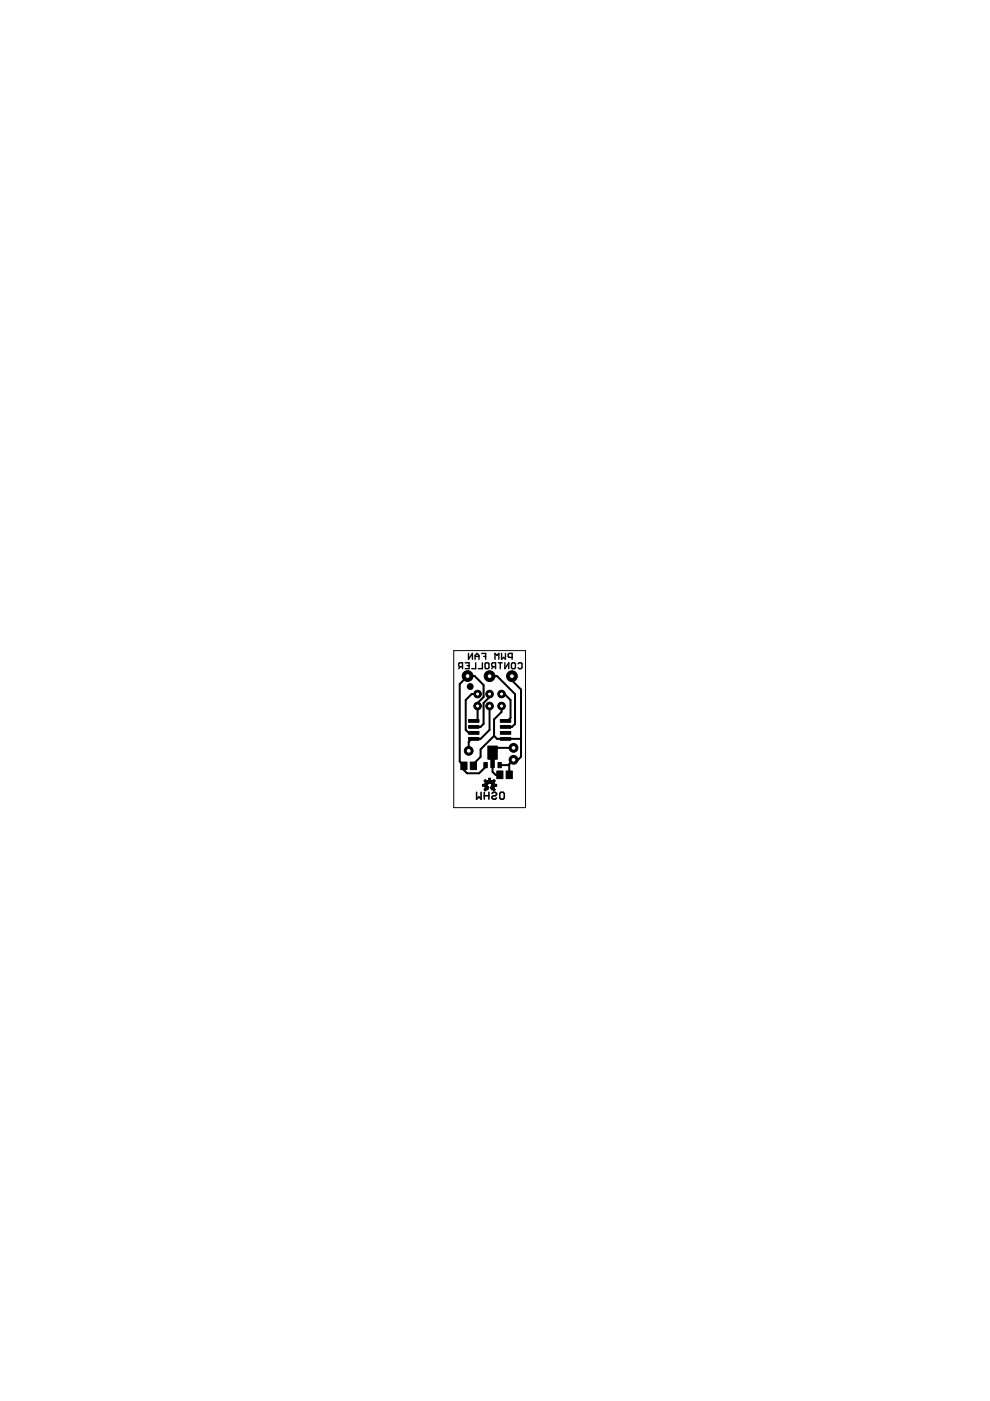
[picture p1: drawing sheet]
<svg xmlns="http://www.w3.org/2000/svg" width="210mm" height="297mm" viewBox="0 0 210 297" stroke-linecap="round" stroke-linejoin="round" font-family="sans-serif">
<path d="M101 168v1.4l.5-.4 .5 .4v-1.4M102.7 168.7h1M102.7 168v1.4M103.7 168v1.4M104.3 168.2l.3-.2h.4l.3 .2v.3l-.3 .2h-.4l-.3 .3v.2l.3 .2h.4l.3-.2M106.2 168h.5l.2 .2v1l-.2 .2h-.5l-.2-.2v-1z" fill="none" stroke="#000" stroke-width=".34"/>
<g fill="#000" stroke="#000" stroke-width=".21">
<circle cx="99.7" cy="145.6" r=".64"/>
<circle cx="103.8" cy="147.2" r=".8"/>
</g>
<g fill="none" stroke="#000" stroke-width=".3">
<path d="M99.3 138.5v1.3l.9-1.3v1.3M100.7 139.2h.9M100.7 139.8v-.8l.5-.5 .4 .5v.8M102.1 138.5h.9v1.3M102.6 139.2h.4M104.9 139.8v-1.3l.5 .5 .4-.5v1.3M106.3 138.5v1.3l.5-.4 .4 .4v-1.3M108.6 139.4h-.7l-.2-.2v-.5l.2-.2h.7v1.3M97.6 141.4l-.4 .4M98.1 141.4h-.7l-.2-.3v-.4l.2-.2h.7v1.3M98.6 140.5h.9v1.3h-.9M99 141.1h.5"/>
<path d="M100.9 140.5v1.3h-.9M102.3 140.5v1.3h-.9M103 140.5h.5l.2 .2v.9l-.2 .2h-.5l-.2-.2v-.9zM104.6 141.4l-.4 .4M105.1 141.4h-.6l-.3-.3v-.4l.3-.2h.6v1.3M105.6 140.5h.9M106.1 140.5v1.3M107 140.5v1.3l.9-1.3v1.3M108.4 140.7l.2-.2h.5l.2 .2v.9l-.2 .2h-.5l-.2-.2zM109.9 140.7l.2-.2h.4l.2 .2v.9l-.2 .2h-.4l-.2-.2"/>
</g>
<g fill="#000" stroke="#000" stroke-width=".21">
<path d="M99.4 156.4h2.2v.6h-2.2zM99.4 155.1h2.2v.6h-2.2zM99.4 153.8h2.2v.6h-2.2zM99.4 152.5h2.2v.6h-2.2zM103.4 158.2h2v2.8h-2zM106.1 152.5h2.2v.6h-2.2zM106.1 153.8h2.2v.6h-2.2zM106.1 155.1h2.2v.6h-2.2zM106.1 156.4h2.2v.6h-2.2zM97.7 161.6h1.3v1.6h-1.3zM99.7 161.6h1.3v1.6h-1.3zM102.6 161.7h.7v1.1h-.7z"/>
<path d="M104.1 161h.7v1.8h-.7zM105.3 163.5h1.3v1.6h-1.3zM105.6 161.7h.7v1.1h-.7zM107.3 163.5h1.3v1.6h-1.3z"/>
</g>
<g fill="none" stroke="#000" stroke-width=".21">
<path d="M102.4 166.3v.4M102.6 166.3v.4M102.7 165.5v.1M102.7 166.3v.4M102.7 167.3v.2M102.8 166.7l.1 .3M102.8 166.3h-.5v.4h.5M102.8 165.4v.4M102.8 166.3v.4M102.8 167.2v.4M102.9 165.3v.6M102.9 166v1"/>
<path d="M102.9 167.1v.5M102.9 167l-.3 .4 .3 .3 .4-.3M103 165.4v2.2M103.1 165.5v1.9M103.3 167.4h.1M103.3 165.6v1.8M103.4 166.3v.4M103.4 166.7l.1 .2M103.4 165.5v.8M103.4 166.7v.7M103.4 165.5l-.1 .1-.4-.3-.3 .3 .3 .3-.1 .4M103.5 165.5v.6"/>
<path d="M103.5 166.9v.3M103.5 166.9h.1M103.6 165v.5h-.2M103.6 165h.4v.5h.2M103.6 166.9l-.2 .5M103.6 165v1.1M103.6 166.9h.1M103.7 165v1M103.9 166l.1 .1M103.9 166l-.5 .3M103.9 165v1M104 166.1l.2 .2"/>
<path d="M104 165v1.1M104.1 165.5v.6M104.1 166.9v.3M104.2 165.5l.2 .1 .3-.3 .3 .3-.3 .3 .1 .4h.5v.4h-.5M104.2 166.7l-.2 .2 .2 .5M104.2 166.3v.4M104.2 165.5v.8M104.2 166.7v.7M104.3 165.6v1.8M104.5 165.5v1.9M104.6 165.4v2.1M104.7 165.4v2.2"/>
<path d="M104.8 166.7l-.1 .3 .3 .4-.3 .3-.3-.3h-.2M104.8 165.4v.4M104.8 166.2v.6M104.8 167.2v.4M104.9 165.5v.2M104.9 166.3v.4M104.9 167.3v.2M105.1 166.3v.4M105.2 166.3v.4M105.3 166.3v.4"/>
</g>
<path d="M100.5 152.8h.8v-3.7l1.2-1.3v-2.6l-1.9-1.9h-1.5l-1.6 1.7v16.5l.9 .9v.9l.7 .7h2.5l1.4-1.4v-.4M101.3 147.2h-1.3l-1.3 1.2v6.3l.7 .7h1.1M103.8 149.7v5l-1.9 2h-1.9l-.6 .6v1.9M103.8 147.2v.6l-1.3 1.3v4.4l-.6 .6h-1.4M103.8 143.4h1.6l3.8 3.8v6.3l-.6 .6h-1.4M104.8 156l.6 .7h5.1M104.8 156l-2.9 2.9v1.6l-1.5 1.5v.4M106.3 149.7v1.2l-1.5 1.6v3.5M106.3 147.2h.7l1.2 1.2v3.8l-.6 .6h-.4M108.5 143.4v.9l2 1.9v14.3l-.7 .6h-.9l-1.1 1.1h-1.9M108.9 158.6h-3.4l-1.1 1v4l.7 .7h.9M108 162v2.3" fill="none" stroke="#000" stroke-width=".42"/>
<circle cx="103.8" cy="147.2" r=".44" fill="#fff" stroke="#000" stroke-width=".21"/>
<circle cx="103.8" cy="149.7" r=".8" fill="#000" stroke="#000" stroke-width=".21"/>
<circle cx="103.8" cy="149.7" r=".44" fill="#fff" stroke="#000" stroke-width=".21"/>
<circle cx="101.3" cy="149.7" r=".8" fill="#000" stroke="#000" stroke-width=".21"/>
<circle cx="101.3" cy="149.7" r=".44" fill="#fff" stroke="#000" stroke-width=".21"/>
<circle cx="101.3" cy="147.2" r=".8" fill="#000" stroke="#000" stroke-width=".21"/>
<circle cx="101.3" cy="147.2" r=".44" fill="#fff" stroke="#000" stroke-width=".21"/>
<circle cx="106.3" cy="147.2" r=".8" fill="#000" stroke="#000" stroke-width=".21"/>
<circle cx="106.3" cy="147.2" r=".44" fill="#fff" stroke="#000" stroke-width=".21"/>
<circle cx="106.3" cy="149.7" r=".8" fill="#000" stroke="#000" stroke-width=".21"/>
<circle cx="106.3" cy="149.7" r=".44" fill="#fff" stroke="#000" stroke-width=".21"/>
<circle cx="108.9" cy="161.1" r=".93" fill="#000" stroke="#000" stroke-width=".21"/>
<circle cx="108.9" cy="161.1" r=".51" fill="#fff" stroke="#000" stroke-width=".21"/>
<circle cx="108.9" cy="158.6" r=".93" fill="#000" stroke="#000" stroke-width=".21"/>
<circle cx="108.9" cy="158.6" r=".51" fill="#fff" stroke="#000" stroke-width=".21"/>
<circle cx="99.4" cy="159.2" r=".93" fill="#000" stroke="#000" stroke-width=".21"/>
<circle cx="99.4" cy="159.2" r=".51" fill="#fff" stroke="#000" stroke-width=".21"/>
<circle cx="108.5" cy="143.4" r="1.14" fill="#000" stroke="#000" stroke-width=".21"/>
<circle cx="108.5" cy="143.4" r=".51" fill="#fff" stroke="#000" stroke-width=".21"/>
<circle cx="103.8" cy="143.4" r="1.14" fill="#000" stroke="#000" stroke-width=".21"/>
<circle cx="103.8" cy="143.4" r=".51" fill="#fff" stroke="#000" stroke-width=".21"/>
<circle cx="99.1" cy="143.3" r="1.14" fill="#000" stroke="#000" stroke-width=".21"/>
<circle cx="99.1" cy="143.3" r=".51" fill="#fff" stroke="#000" stroke-width=".21"/>
<path d="M96.2 137.9h15.2v33.3h-15.2z" fill="none" stroke="#000" stroke-width=".21"/>
</svg>
